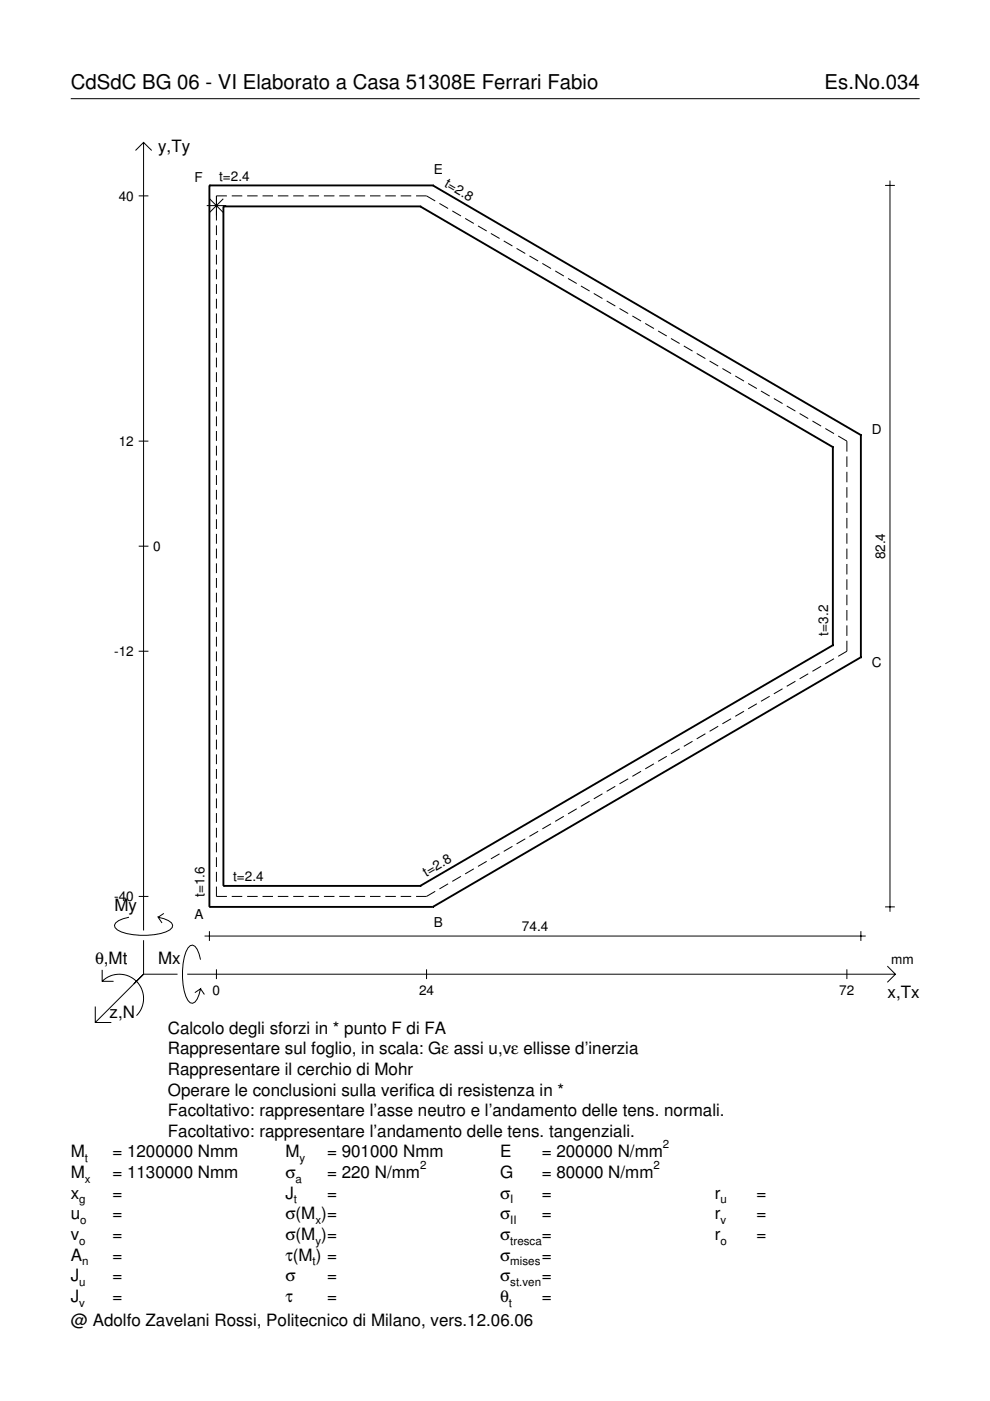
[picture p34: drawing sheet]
<svg xmlns="http://www.w3.org/2000/svg" width="210mm" height="297mm" viewBox="0 0 210 297" stroke-linecap="round" stroke-linejoin="round" font-family="sans-serif">
<defs><g id="words">
<g font-size="4.3">
<text x="15" y="18.9">CdSdC BG 06 - VI Elaborato a Casa 51308E Ferrari Fabio</text>
<text x="174.8" y="18.9">Es.No.034</text>
</g>
<g font-size="3.6">
<text x="33.5" y="32.3">y,Ty</text>
<text x="24.3" y="193.2">My</text>
<text x="20.1" y="204.5">θ,Mt</text>
<text x="33.5" y="204.5">Mx</text>
<text x="23.2" y="215.8">z,N</text>
<text x="188.2" y="211.7">x,Tx</text>
<text x="35.6" y="219.2">Calcolo degli sforzi in * punto F di FA</text>
<text x="35.6" y="227.9">Rappresentare il cerchio di Mohr</text>
<text x="35.6" y="223.5">Rappresentare sul foglio, in scala: Gε assi u,vε ellisse d’inerzia</text>
<text x="35.6" y="232.3">Operare le conclusioni sulla verifica di resistenza in *</text>
<text x="35.6" y="236.7">Facoltativo: rappresentare l’asse neutro e l’andamento delle tens. normali.</text>
<text x="15" y="245.4">M</text>
<text x="23.8" y="245.4">= 1200000 Nmm</text>
<text x="35.6" y="241">Facoltativo: rappresentare l’andamento delle tens. tangenziali.</text>
<text x="60.5" y="245.4">M</text>
<text x="69.3" y="245.4">= 901000 Nmm</text>
<text x="106" y="245.4">E</text>
<text x="114.9" y="245.4">= 200000 N/mm</text>
<text x="15" y="249.8">M</text>
<text x="23.8" y="249.8">= 1130000 Nmm</text>
<text x="60.5" y="249.8">σ</text>
<text x="69.3" y="249.8">= 220 N/mm</text>
<text x="106" y="249.8">G</text>
<text x="114.9" y="249.8">= 80000 N/mm</text>
<text x="15" y="254.2">x</text>
<text x="23.8" y="254.2">=</text>
<text x="60.5" y="254.2">J</text>
<text x="69.3" y="254.2">=</text>
<text x="106" y="254.2">σ</text>
<text x="114.9" y="254.2">=</text>
<text x="151.5" y="254.2">r</text>
<text x="160.4" y="254.2">=</text>
<text x="15" y="258.5">u</text>
<text x="15" y="262.9">v</text>
<text x="23.8" y="258.5">=</text>
<text x="23.8" y="262.9">=</text>
<text x="60.5" y="258.5">σ(M )=</text>
<text x="60.5" y="262.9">σ(M )=</text>
<text x="106" y="258.5">σ</text>
<text x="106" y="262.9">σ</text>
<text x="114.9" y="258.5">=</text>
<text x="114.9" y="262.9">=</text>
<text x="151.5" y="258.5">r</text>
<text x="151.5" y="262.9">r</text>
<text x="160.4" y="258.5">=</text>
<text x="160.4" y="262.9">=</text>
<text x="15" y="267.3">A</text>
<text x="23.8" y="267.3">=</text>
<text x="60.5" y="267.3">τ(M ) =</text>
<text x="106" y="267.3">σ</text>
<text x="114.9" y="267.3">=</text>
<text x="15" y="271.7">J</text>
<text x="23.8" y="271.7">=</text>
<text x="60.5" y="271.7">σ</text>
<text x="69.3" y="271.7">=</text>
<text x="106" y="271.7">σ</text>
<text x="114.9" y="271.7">=</text>
<text x="15" y="276">J</text>
<text x="15" y="281.2">@ Adolfo Zavelani Rossi, Politecnico di Milano, vers.12.06.06</text>
<text x="23.8" y="276">=</text>
<text x="60.5" y="276">τ</text>
<text x="69.3" y="276">=</text>
<text x="106" y="276">θ</text>
<text x="114.9" y="276">=</text>
</g>
<g font-size="2.9">
<text x="41.3" y="38.6">F</text>
<text x="46.5" y="38.3">t=2.4</text>
<text x="92" y="36.9">E</text>
<text x="94.1" y="39.5" transform="rotate(30 94.1 39.5)">t=2.8</text>
<text x="25.2" y="42.5">40</text>
<text x="25.2" y="94.5">12</text>
<text x="184.8" y="91.9">D</text>
<text x="32.5" y="116.8">0</text>
<text x="187.7" y="118.6" transform="rotate(-90 187.7 118.6)">82.4</text>
<text x="175.6" y="134.7" transform="rotate(-90 175.6 134.7)">t=3.2</text>
<text x="24.2" y="139.1">-12</text>
<text x="184.8" y="141.5">C</text>
<text x="90.4" y="185.9" transform="rotate(-30 90.4 185.9)">t=2.8</text>
<text x="24.2" y="191.1">-40</text>
<text x="43.4" y="190.2" transform="rotate(-90 43.4 190.2)">t=1.6</text>
<text x="49.4" y="186.8">t=2.4</text>
<text x="41.3" y="194.8">A</text>
<text x="92" y="196.5">B</text>
<text x="110.7" y="197.4">74.4</text>
<text x="189" y="204.5">mm</text>
<text x="45.1" y="210.9">0</text>
<text x="88.8" y="210.9">24</text>
<text x="178" y="210.9">72</text>
</g>
<g font-size="2.4">
<text x="140.6" y="243.4">2</text>
<text x="18" y="246.4">t</text>
<text x="18" y="250.8">x</text>
<text x="62.7" y="250.8">a</text>
<text x="63.5" y="246.4">y</text>
<text x="89.1" y="247.8">2</text>
<text x="138.6" y="247.8">2</text>
<text x="16.8" y="255.2">g</text>
<text x="62.3" y="255.2">t</text>
<text x="108.2" y="255.2">I</text>
<text x="152.7" y="255.2">u</text>
<text x="16.8" y="263.9">o</text>
<text x="17" y="259.5">o</text>
<text x="66.9" y="259.5">x</text>
<text x="66.9" y="263.9">y</text>
<text x="108.2" y="259.5">II</text>
<text x="108.2" y="263.9">tresca</text>
<text x="152.7" y="259.5">v</text>
<text x="152.7" y="263.9">o</text>
<text x="17.4" y="268.3">n</text>
<text x="66.3" y="268.3">t</text>
<text x="108.2" y="268.3">mises</text>
<text x="16.8" y="272.7">u</text>
<text x="108.2" y="272.7">st.ven</text>
<text x="16.8" y="277">v</text>
<text x="107.9" y="277">t</text>
</g>
</g></defs>
<g fill="none" stroke="#000" stroke-width=".21">
<path d="M15 20.9h180M28.7 31.9l1.7-1.7 1.8 1.7M30.4 30.2v167.1M187.7 39.3h2M188.7 38.3v155M29.4 41.5h2.1M43.8 43.6h4.1M44.4 42.1l2.9 3M45.9 47.8v2.1M45.9 50.9v2.1M45.9 54v2.1M45.9 57.1v2.1"/>
<path d="M47.3 42.1l-2.9 3M48.1 41.5h-2.2v5.2M49.1 41.5h2.3M52.4 41.5h2.2M55.7 41.5h2.2M58.9 41.5h2.2M62.2 41.5h2.2M65.4 41.5h2.2M68.7 41.5h2.2M71.9 41.5h2.3M75.2 41.5h2.2M78.4 41.5h2.3"/>
<path d="M81.7 41.5h2.2M85 41.5h2.2M88.2 41.5h2.2l1.9 1.1M93.2 43.1l1.8 1.1M95.9 44.7l1.8 1.1M98.6 46.3l1.9 1.1M101.3 47.9l1.9 1.1M104.1 49.5l1.8 1.1M106.8 51.1l1.8 1.1M109.5 52.7l1.9 1M112.3 54.3l1.8 1M115 55.9l1.8 1"/>
<path d="M117.7 57.4l1.8 1.1M120.4 59l1.9 1.1M45.9 60.2v2.1M45.9 63.3v2.1M45.9 66.5v2.1M45.9 69.6v2.1M45.9 72.7v2.1M45.9 75.8v2.1M45.9 78.9v2.1M123.2 60.6l1.8 1.1M125.9 62.2l1.8 1.1M128.6 63.8l1.9 1.1"/>
<path d="M131.3 65.4l1.9 1.1M134.1 67l1.8 1.1M136.8 68.6l1.8 1.1M139.5 70.2l1.9 1M142.3 71.8l1.8 1M145 73.4l1.8 1M147.7 74.9l1.9 1.1M150.4 76.5l1.9 1.1M153.2 78.1l1.8 1.1M155.9 79.7l1.8 1.1M29.4 93.5h2.1M45.9 82v2.1"/>
<path d="M45.9 85.2v2M45.9 88.3v2.1M45.9 91.4v2.1M45.9 94.5v2.1M45.9 97.6v2.1M158.6 81.3l1.9 1.1M161.3 82.9l1.9 1.1M164.1 84.5l1.8 1.1M166.8 86.1l1.8 1.1M169.5 87.7l1.9 1M172.3 89.3l1.8 1M175 90.9l1.8 1"/>
<path d="M177.7 92.4l1.9 1.1v2.2M179.6 96.8v2.2M29.4 115.8h2.1M45.9 100.7v2.1M45.9 103.9v2M45.9 107v2.1M45.9 110.1v2.1M45.9 113.2v2.1M45.9 116.3v2.1M45.9 119.4v2.1M179.6 100v2.3M179.6 103.3v2.2"/>
<path d="M179.6 106.5v2.3M179.6 109.8v2.2M179.6 113.1v2.2M179.6 116.3v2.2M179.6 119.6v2.2M29.4 138.1h2.1M45.9 122.5v2.1M45.9 125.7v2M45.9 128.8v2.1M45.9 131.9v2.1M45.9 135v2.1M45.9 138.1v2.1"/>
<path d="M176.8 139.7l-1.8 1M179.6 122.8v2.3M179.6 126.1v2.2M179.6 129.3v2.3M179.6 132.6v2.2M179.6 135.9v2.2l-1.9 1.1M45.9 141.2v2.1M45.9 144.4v2M45.9 147.5v2.1M45.9 150.6v2.1M45.9 153.7v2.1M45.9 156.8v2.1"/>
<path d="M45.9 159.9v2.1M144.1 158.8l-1.8 1M146.8 157.2l-1.8 1M149.6 155.6l-1.9 1.1M152.3 154l-1.9 1.1M155 152.4l-1.8 1.1M157.7 150.8l-1.8 1.1M160.5 149.2l-1.9 1.1M163.2 147.6l-1.9 1.1M165.9 146l-1.8 1.1M168.6 144.4l-1.8 1.1M171.4 142.9l-1.9 1"/>
<path d="M174.1 141.3l-1.8 1M45.9 163v2.1M45.9 166.2v2.1M45.9 169.3v2.1M45.9 172.4v2.1M45.9 175.5v2.1M45.9 178.6v2.1M108.6 179.4l-1.8 1.1M111.4 177.9l-1.9 1M114.1 176.3l-1.8 1M116.8 174.7l-1.8 1M119.5 173.1l-1.8 1.1"/>
<path d="M122.3 171.5l-1.9 1.1M125 169.9l-1.8 1.1M127.7 168.3l-1.8 1.1M130.5 166.7l-1.9 1.1M133.2 165.1l-1.9 1.1M135.9 163.5l-1.8 1.1M138.6 161.9l-1.8 1.1M141.4 160.4l-1.9 1M27.3 194.5a3.6 3.6 0 0 0-3 1.7l.1 .5a5.6 5.6 0 0 0 3.8 1.5 13.4 13.4 0 0 0 7.8-1l.5-.5 .1-.5a3.6 3.6 0 0 0-3.1-1.7l.8 1.2M29.4 190.1h2.1M30.4 199.3v7.3M34.7 193.7l-1.2 .8"/>
<path d="M43.4 198.5h140.2M44.4 197.4v2.1M45.9 188v2.1h2.2M45.9 181.7v2.1M45.9 184.9v2M49.1 190.1h2.3M52.4 190.1h2.2M55.7 190.1h2.2M58.9 190.1h2.2M62.2 190.1h2.2M65.4 190.1h2.2M68.7 190.1h2.2"/>
<path d="M71.9 190.1h2.3M75.2 190.1h2.2M78.4 190.1h2.3M81.7 190.1h2.2M85 190.1h2.2M92.3 189l-1.9 1.1h-2.2M95 187.4l-1.8 1.1M97.7 185.8l-1.8 1.1M100.5 184.2l-1.9 1.1M103.2 182.6l-1.9 1.1M105.9 181l-1.8 1.1M182.5 197.4v2.1"/>
<path d="M187.7 192.3h2M20.2 213.4v3.4h3.4M21.7 208.1a5.1 5.1 0 0 1 7.2 0 5.1 5.1 0 0 1 0 7.2M21.7 205.6v2.5h2.4M30.4 206.6l-10.2 10.2M30.4 206.6h7.2M39.7 206.6h150.1M42.5 203.5a3.6 3.6 0 0 0-1.7-3.1l-.5 .1a5.7 5.7 0 0 0-1.5 3.8 13.3 13.3 0 0 0 1 7.8l.5 .5 .5 .1a3.6 3.6 0 0 0 1.7-3.1l-1.2 .9M42.5 209.6l.8 1.3M45.9 205.5v2.1M90.4 205.5v2.1M179.6 205.5v2.1"/>
<path d="M188.1 204.8l1.7 1.8-1.7 1.7"/>
</g>
<g fill="none" stroke="#000" stroke-width=".4">
<path d="M44.4 39.3h.1M44.4 39.3h47.4M44.4 39.3v153M91.8 39.3h.1M91.8 39.3l90.7 52.9M47.4 43.8h.1M47.4 43.8h41.7M47.4 43.8v144M89.1 43.8h.1M89.1 43.8l87.5 51M176.6 94.8h.1M176.6 94.8v42"/>
<path d="M182.5 92.2h.1M182.5 92.2v47.2M176.6 136.8h.1M176.6 136.8l-87.5 51M182.5 139.4h.1M182.5 139.4l-90.7 52.9M44.4 192.3h.1M44.4 192.3h47.4M47.4 187.8h.1M47.4 187.8h41.7M89.1 187.8h.1M91.8 192.3h.1"/>
</g>
<use href="#words"/>
</svg>
